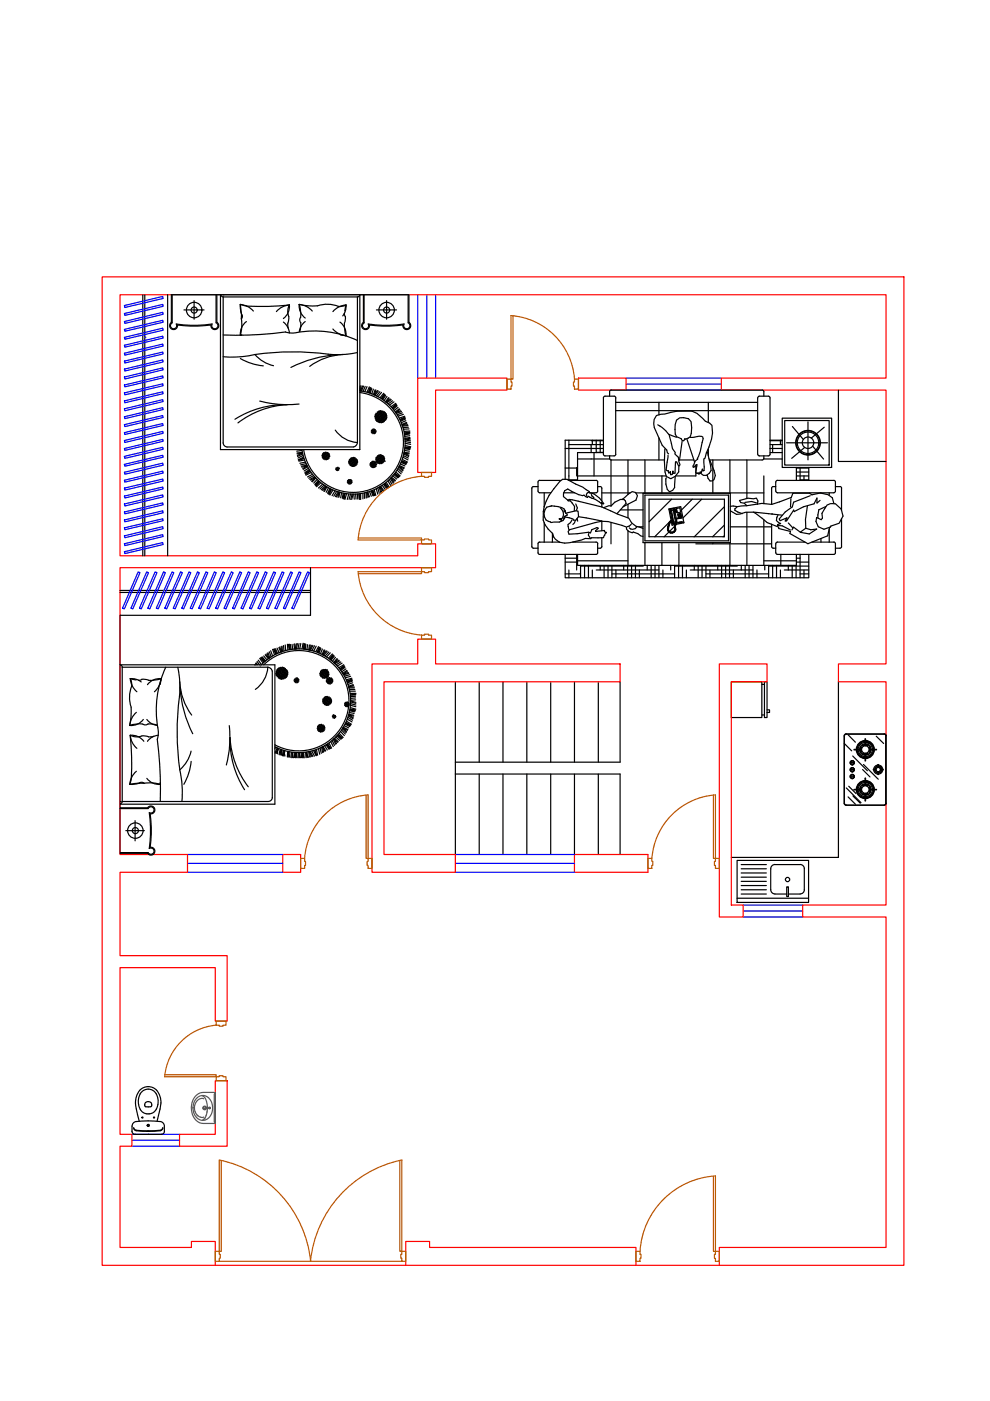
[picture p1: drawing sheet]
<svg xmlns="http://www.w3.org/2000/svg" width="210mm" height="297mm" viewBox="0 0 210 297" stroke-linecap="round" stroke-linejoin="round" font-family="sans-serif">
<!-- layer: 0 -->
<g fill="none" stroke="#000" stroke-width=".25">
<path d="M30.3 62.5v55.3M30.7 62.5v55.3M35.5 62.5v55.3M36.3 68.4v-5.9h50.4v5.9M36.3 68.3a.84 .84 0 0 0 .2 1.5 .84 .84 0 0 0 1.1-.9M36.5 62.5v5.9a.67 .67 0 0 0-.3 .9 .67 .67 0 0 0 .9 .3 .67 .67 0 0 0 .3-.9 25.3 25.3 0 0 0 7.6 0M39 65.7h4.3M41.2 63.7v4M45.8 62.5v5.9M45.8 68.4a.67 .67 0 0 1 .3 1 .67 .67 0 0 1-.9 .2 .67 .67 0 0 1-.2-.9M46 62.5v5.9M46 68.3a.84 .84 0 0 1-.1 1.5 .84 .84 0 0 1-1.2-.9l-2.8 .2-4.3-.2"/>
<path d="M46.7 62.5v32.8h29.6v-32.8l-.1 .2-.4 .3M46.8 62.5l.1 .2 .4 .3M47.3 62.5h.1M47.3 63h28.5M47.3 63v30.9M51 64.6l1.5 .4 1.2 1M51 64.5l.2 2.1M51 64.5l1.3 .4a56.8 56.8 0 0 0 9-.2 3.2 3.2 0 0 1-1.2 2.8M51 76l2.7 1.2 2.1 .4M51.2 66.6v1M51.2 66.6a.73 .73 0 0 1 0 1l.1 1.7-.3 1.8 .3-.1-.3 .1M52.2 68.2a3.2 3.2 0 0 0-1.2 2.9"/>
<path d="M54 75.2a21.1 21.1 0 0 1-6.7 .4M60.1 68.3l.9 1 .4 1.3M61.4 64.6a3.6 3.6 0 0 0-.2 2.9l-.2 1 .1 1.1M61.4 64.7l-1.6 .4-1.2 1M62.9 70.5a21.6 21.6 0 0 1 12.9 1.7M63 70.5l-1.5 .1-1-.2a76.3 76.3 0 0 1-13.2 .6M63.4 64.5l1 .2a11.6 11.6 0 0 0 4.8-.2l1.3 .1 1.2 .4M63.4 64.5l.3 1.4v1.4M63.4 64.6l1.6 .4 1.2 1M63.4 64.5a3.2 3.2 0 0 0 1.3 2.9M63.7 67.3a.91 .91 0 0 0 .1 1.1l-.2 1.9M64.7 68.2a3.2 3.2 0 0 0-1.2 2.1"/>
<path d="M70.6 69.8l1.2 .9 1.6 .5M71.6 75.2a25.5 25.5 0 0 0-9.9 2.7M72.1 68.3a3.2 3.2 0 0 1 1.3 2.9M72.2 71l1.1 .2M72.7 75.2a12.8 12.8 0 0 0-7 2.5M73 66.4l.2 1.1a6.2 6.2 0 0 0 .2 3.7M73.4 64.7l-.1 .9-.6 1.4M73.4 64.7l-1.6 .4-1.2 1M73.4 64.7l-.8 .2-.9 .1M73.4 64.7l-.3 1.2M75.8 74.7l-2.5 .4-2.5 .1a62.1 62.1 0 0 0-16.8 0l1.5 1.3 1.2 .6 1.3 .4M75.8 63v30.8"/>
<path d="M77.1 68.3a.83 .83 0 0 0 .1 1.5 .83 .83 0 0 0 1.1-.9l2.9 .2 4.2-.2M77.1 62.5v5.9M77.2 62.5v5.9M77.2 68.4a.67 .67 0 0 0-.3 .9 .67 .67 0 0 0 .9 .3 .67 .67 0 0 0 .3-.9 25.4 25.4 0 0 0 7.6 0M79.8 65.7h4.3M82 63.7v4M86.5 62.5v5.9a.67 .67 0 0 1 .3 1 .67 .67 0 0 1-.9 .2 .67 .67 0 0 1-.2-.9M86.7 68.3a.84 .84 0 0 1-.1 1.5 .84 .84 0 0 1-1.2-.9M55.1 85a23 23 0 0 0 8.3 .7M60.9 85.8a19.8 19.8 0 0 0-11.1 3.1M60.9 85.8a19 19 0 0 0-10.4 3.9M64 95.5l-1.1 .2"/>
<path d="M64.1 95.9l-1.1 .1M64.1 96.1l-1.1 .1M64.1 96l-1.1 .6M64.1 96.3l-1 .5M64.2 96.6l-1 .5M64.3 97l-1.1 .5M64.4 97.2l-1.1 .3M64.4 97.2l-1.1 .4M64.5 97.5l-1.1 .3M64.7 98l-1.1 .2M64.9 98.3l-1.2 .3M65.1 98.6l-1.2 .3"/>
<path d="M65.1 98.8l-.9 .6M65.2 98.8l-1.2 .2M65.2 98.9l-.9 .6M65.4 99.3l-.9 .6M65.6 99.6l-.9 .6M65.6 99.8l-.9 .5M65.7 99.9l-.9 .6M65.7 100l-.9 .6M68.3 96.5l.3 .4M68.4 96.3l.1 .1M68.4 96.9l.4 .4M68.6 96.2l.3 .4"/>
<path d="M68.6 96l-.2 .2M68.6 96l.2 .1M68.7 96.6l.4 .4M68.8 97.1l.4 .3M68.8 95.9l.4 .4M69 96.4l.3 .3M69.1 95.8l-.8 .8M69.1 96.8l.4 .3M69.3 97.2l.2 .2M69.3 96.1l.3 .3M69.3 95.9l-1 1M69.4 96.5l.4 .4"/>
<path d="M69.5 95.9v.1M69.5 96l-1.1 1.1M69.6 96.9l.2 .2M69.7 96.1l-1.2 1.2M69.7 97.2l-.1 .1M69.7 96.2l.1 .1M69.8 96.3l-1.1 1.1M69.9 96.6v.1M69.9 96.5l-1 1M69.9 96.7l-.8 .8M71.1 91.2a6.2 6.2 0 0 0 4.7 2.6M71.2 99.4l.3 .4"/>
<path d="M71.3 99.2l.1 .1M71.5 99.1l.3 .4M71.6 99.5l.2 .2M71.7 99l-.5 .5M71.8 99.2l-.5 .5M71.9 99.3h.1M72 99.3l-.5 .5M73.9 98.1l.3 .2M73.9 97.8l.1 .1M74.1 97.6l.3 .4M74.1 97.4l.2 .2M74.2 98.1l.4 .4"/>
<path d="M74.4 98.5l.3 .4M74.4 97.4l.3 .3M74.4 97.1l.2 .2M74.5 97.1l-.5 .5M74.5 97.8l.4 .4M74.7 98.2l.3 .4M74.7 97.1l.3 .3M74.8 97.5l.4 .4M74.9 97h.1M74.9 97l-1 .9M74.9 97.9l.4 .4M75.1 98.4l.3 .3"/>
<path d="M75.1 97.2l.3 .4M75.1 97l-1.1 1.2M75.2 97.1h.1M75.2 98.8h.1M75.2 97.6l.4 .4M75.3 97.1l-1.3 1.3M75.4 98.1l.3 .3M75.5 97.2l-1.3 1.4M75.5 97.4l.3 .2-1.3 1.2M75.5 98.5l.1 .1M75.7 97.4l-1.4 1.3M75.7 97.8l.1 .2"/>
<path d="M75.8 93.8a1.05 1.05 0 0 1-.8 1h-26.9a.91 .91 0 0 1-.8-.9M75.8 97.8l-1.1 1.1M75.8 98.1l-.8 .8-.2-.2M76.3 82.9a11 11 0 0 1 9.6 11.3 11 11 0 0 1-10.4 10.5 11 11 0 0 1-11.5-9.4M76.3 83.2a10.6 10.6 0 0 1 9.2 11 10.6 10.6 0 0 1-10 10.2 10.6 10.6 0 0 1-11.1-9.1M76.4 81.8l-.1 1.1M76.5 81.8v1.1M76.9 81.8l-.5 1.1M77.1 81.9l-.5 1M77.4 81.9l-.4 1.1M77.8 82l-.4 1M78.3 82l-.5 1.1"/>
<path d="M78.5 98.6h.1M78.5 82.1l-.4 1.1M78.6 98.1l.2 .2M78.6 82.2l-.4 1M78.6 98.4l.3 .3M78.7 82.2l-.4 1.1M78.7 91.6l.2 .2M78.7 91.3h.1M78.8 82.4l-.3 1M78.9 98.1l.3 .4M78.9 91.1l.3 .4M78.9 97.8l.2 .2"/>
<path d="M79 98.5l.4 .4M79 91.6l.4 .3M79 97.8l-.5 .5M79 91h.1M79.1 99l.2 .1M79.1 97.8l.4 .4M79.2 91l-.5 .4M79.2 82.5l-.4 1M79.3 91l.2 .2M79.3 98.2l.4 .4M79.3 91.3l.4 .3M79.3 97.8l-.8 .8"/>
<path d="M79.4 91l-.7 .7M79.4 98.7l.3 .2M79.4 91.7l.2 .1M79.5 88.3l.3 .3M79.5 97.9l-.9 .9M79.5 88l.2 .1M79.5 82.6l-.3 1.1M79.6 91.1l-.7 .7M79.6 97.9l.2 .2M79.6 88.7l.4 .3M79.7 98l-1 1M79.7 91.3l-.7 .7"/>
<path d="M79.7 87.6l.3 .3M79.7 82.7l-.4 1M79.7 91.6l-.4 .4M79.7 98.4l.1 .1M79.7 97.2l.4 .4M79.7 91.4h.1M79.7 89.1l.3 .3M79.7 87.9l.4 .4M79.8 97l.2 .1M79.8 97.8l1.3-1.2 .3 .3-1.3 1.3M79.8 98.2l-.9 .9M79.8 98.8l-.4 .3"/>
<path d="M79.8 98.4l-.7 .8-.4-.4M79.9 97.6l.3 .4M79.9 88.4l.3 .3M80 87.3l.2 .3M80 98.1l.1 .1M80 96.9l.4 .4M80 96.6l.2 .3M80 88.8l.4 .4M80 87.6l.4 .4M80 82.8l-.7 .9M80.2 97.4l.3 .3M80.2 88.1l.3 .3"/>
<path d="M80.2 82.9l-.7 .9M80.3 97.8l.4 .4M80.3 96.6l.4 .4M80.3 88.5l.4 .4M80.3 87.4l.4 .3M80.3 96.5l-.6 .6M80.4 87.1l.1 .2M80.4 87.1l-.9 .9M80.4 96.4l.1 .2M80.5 98.2v.1M80.5 97.1l.3 .3M80.5 88.9l.3 .4"/>
<path d="M80.5 87.8l.3 .3M80.5 83l-.7 1M80.6 97.5l.4 .4M80.6 89.4l.2 .2M80.6 88.2l.4 .4M80.6 87.1l.4 .3M80.7 87.1l-1.2 1.2M80.7 97.9l.3 .3M80.7 96.8l.4 .3M80.7 88.7l.4 .3M80.7 87.5l.4 .4M80.9 97.2l.3 .4"/>
<path d="M80.9 89.1l.3 .4M80.9 87.9l.3 .4M80.9 83.2l-.8 .9M80.9 96.5l-1.2 1.2M81 96.7l-.3-.3-1 1M81 87.1l-1.5 1.5M81 97.6l.4 .4M81 89.5l.1 .1M81 88.4l.4 .3M81 87.2l.4 .4M81.2 98.1h.1M81.2 96.9l.3 .4"/>
<path d="M81.2 88.8l.3 .4M81.2 87.6l.3 .4M81.2 87.2l-1.6 1.6M81.3 96.7l-1.4 1.4M81.3 97.4l.2 .2-.7 .7M81.3 89.2l.2 .2M81.3 88.1l.4 .3M81.4 83.4l-.8 .9M81.4 87.3l-1.7 1.7M81.5 83.5l-.6 1M81.5 97.8h.1M81.5 87.4l.4 .3-1.8 1.7"/>
<path d="M81.5 88.5l.3 .4M81.5 97l-1.2 1.3M81.5 83.6l-.6 .9M81.6 97.3l-1.1 1M81.6 87.4l-1.8 1.8M81.6 87.8l.4 .3-1.5 1.5-.3-.4M81.6 88.9l.2 .2M81.7 83.7l-.7 .9M81.7 87.5l-1.8 1.8M81.8 88.2l.2 .3M81.8 83.8l-.7 .9M81.9 88.7l-.7 .9"/>
<path d="M81.9 87.9l-1.6 1.6M82 88.4l-1.2 1.2M82 84.1l-.6 .9M82.4 84.3l-.7 .9M82.5 84.4l-.6 .9M82.8 84.6l-1 .7M83 84.7l-1 .7M83.2 85l-.9 .6M83.5 85.2l-.9 .7M83.9 85.5l-.9 .7M84 85.7l-.8 .7 .8-.6M84.1 85.9l-.8 .7"/>
<path d="M84.2 86.1l-.8 .6M84.2 99.7l.9 .8M84.4 99.3l.8 .8M84.4 86.4l-.8 .6M84.5 99l.9 .9M84.6 98.9l.9 .8M84.7 98.9l.9 .4M84.7 86.7l-.9 .7M84.7 98.7l1 .5M84.8 86.8l-.9 .7M84.9 98.4l1 .4M85 87.1l-1.1 .4"/>
<path d="M85 98.1l1 .4M85.1 87.3l-1.1 .4M85.2 97.9l1 .5M85.2 97.8l1 .4M85.2 97.7l1.1 .4M85.3 87.5l-1.1 .4M85.4 97.4l1 .6M85.5 97l1 .5M85.5 87.8l-1.1 .4M85.5 96.6l1.1 .5M85.6 96.3l1 .5M85.6 96l1.1 .6"/>
<path d="M85.7 95.9l1 .1M85.7 96.1l1 .1M85.7 95.5l1.1 .2M85.8 88.3l-1.1 .3M85.8 95.2l1.1 .1M85.8 88.4l-1 .5M85.9 88.5l-1 .5M85.9 93.3l1.1 .2M85.9 93.6l1.1 .3M85.9 95l1.1 .2M85.9 94.9l1.1 .1M85.9 88.7l-1 .4"/>
<path d="M85.9 94l1.2 .2M85.9 94.8l1.1 .1M85.9 88.9l-1 .4M85.9 94.5l1.2 .2M86 89.2l-.9 .4M86.2 89.6l-1 .4M86.3 89.7l-1 .5M86.4 90.1h-1.2M86.5 90.2l-1.2 .1M86.6 90.6l-1.2 .1M86.7 90.9l-1.1 .1M86.9 92l-1.1 .2"/>
<path d="M86.9 91.7l-1.1 .1M86.9 91.6l-1.1 .2M86.9 92.4l-1.1 .1M86.9 91.8l-1.1 .2M86.9 91.4l-1.2 .1M86.9 92.8l-1.1 .1M87 92.9l-1.1 .2 1.1 .2M119.8 99.2h2.7M119.8 95.1h8.1M120.6 94.3h4.7v1.7M120.6 93.3v8.5M122.3 99.1v1.8"/>
<path d="M122.5 97.3h6.8M125.3 94.3h2.6M125.3 93.4h2.6M125.6 93.3v1M125.9 96v4.9M126.4 95.9h1.5M126.4 93.3v2.7M127.3 93.3v2.7M127.9 96h-5.4v5.9M127.9 93.3h-8.1v8.3M129.3 83l.3-.3h32l.4 .3M129.3 96.7v.6l.3 .2h11.3"/>
<path d="M129.3 83v1M129.5 97.5v9.8M130.2 84h-1.9l-.4 .3v12l.4 .4h1.9M130.2 84l.4 .3-.1 12-.3 .4M130.5 85.3h30.1M130.5 87.1h30.1M133.1 97.5v7.3M136.7 97.5v7.1M139.5 90.1a6 6 0 0 1 2.3 2l1.6 .6M139.7 85.3v2.7M139.7 92.8v4.7M141 95.2l-.1 2.6 .1 2.3 .3 .9 .9 .5 1-.5 .7-.9v-1.3"/>
<path d="M141.9 92.2l.7 2.9 .6 .9-.1 .2 .7 .8 .4 1.5-.1 .2h-.2l-.4-.8h-.3l-.1 2.4h-.4v-.4l-.2 .7-.3 .1-.1-.7-.1 .3h-.2l-.1-.5-.5-.1 .4-3.2M143.4 89.1a2.08 2.08 0 0 1 3.1 .3l.1 2.5a1.29 1.29 0 0 1-1.4 1.2l-.2 .3-.2 .1-.3-.4-1-.5a4.7 4.7 0 0 1-.1-3.5zM143.9 97.5h3.2M144.6 93.6l-.5 4M145.7 93.1l1.6 4.9M146.3 92.7l2.5-.2 .2 .2 .1 .3a12.5 12.5 0 0 1-1.3 4.2l.2 .1-.7 .5-.4 1.2 .2 .1 .5-.6h.2l-.3 1.6 .3 .3 .2-.2 .1 .3h.2l.2-.4 .1 .2h.1l.2-.8 .1 .3 .3-.1-.1-2.4 .3-.1 .3-1.2a9.3 9.3 0 0 0 1.1-5.8l-.4-.5-1-.4-1.7-1.7-1.2-.4h-3.1l-4.3 .9-.5 .8-.1 1 .1 .8 1.7 3.7 1 1 .1 .6 .3 .2M147.4 98.8h.3M147.5 98.8v1.2M150 95.8l.8 3.9-.4 .6-.6 .5h-.7l-.7-.6M150.2 85.3v4.3M150.2 95.2v1.4M150.5 97.5l1.2 3.3-.3 .9-.4 .3h-.5l-.4-.6-.1-.6"/>
<path d="M151.1 97.5v7.1M154.8 97.5v7.1M158.4 97.5v8.2M161 84h1.9M161 96.7h1.9M161 84l-.3 .3-.1 12 .4 .4M162 96.7l-.1 .6-.3 .2h-11.2M162 97.3h3.8M162 83v1M162.9 84l.4 .3v12l-.4 .4M163.3 95.1h2.5M163.3 94.3h2.5"/>
<path d="M163.3 93.4h2.5M163.3 96h2.5M163.3 93.3h2.5M163.8 94.3v1.7M165.5 93.3v1M165.8 88.7h10.5v10.4h-10.5zM166.4 89.2h9.4v9.4h-9.4zM166.8 93.9h8.6M168 90.4l2.3 2.8M168.9 99.2h2.6M168.9 99.1v2.8M169.6 99.1v2.8"/>
<path d="M170.6 94.9l-2.7 2.3M171.3 89.4v8.1M171.5 99.1v2.8M172.3 94.6l2.3 2.7M174.8 90.6l-2.8 2.3M177.8 82.7v15.1h10.1M65.9 100.2l-1 .6M66.2 100.6l-1 .5M66.5 100.8l-1 .6M66.7 101.1l-1 .5M66.8 101.2l-.7 .9M66.9 101.2l-1.1 .6"/>
<path d="M67 101.4l-.8 .8M67.3 101.6l-.8 .8M67.5 101.9l-.8 .8M67.6 102.1l-.8 .8M67.7 102.2l-.8 .7M67.7 102.2l-.7 .8M68 102.4l-.9 .8M68.4 102.7l-.9 .8M68.7 102.9l-.9 .8M69 103l-.9 .8M69.1 103.2l-.5 .9M69.2 103.2l-.9 .8"/>
<path d="M69.3 103.2l-.5 1M69.6 103.4l-.4 1M70 103.6l-.5 1M70.1 103.7l-.5 1M70.2 103.8l-.5 1M70.3 103.8l-.5 1M70.6 104l-.7 1M71 104.1l-.6 1M71.4 104.2l-.6 1M71.7 104.3l-.6 1M71.9 104.4l-.2 1M71.9 104.3l-.6 1.1"/>
<path d="M72.1 104.4l-.3 1M72.4 104.5l-.2 1M72.8 104.6l-.2 1M72.9 104.7l-.2 1M73.1 104.7l-.2 1.1M73.1 104.7l-.1 1.1M73.5 104.8l-.4 1.1M73.6 102.2l.4 .3M73.7 101.9l.2 .2M73.9 101.9l.4 .3M73.9 104.8l-.3 1.1M74 101.7l-.3 .3"/>
<path d="M74 101.7l.2 .1M74.1 102.3l.3 .3M74.3 101.7l-.7 .6M74.3 101.7l.3 .2-.7 .7M74.3 104.8l-.3 1.1M74.4 102l.2 .3M74.5 101.8l-.7 .7M74.5 102.4v.1M74.6 102.2l-.5 .5M74.7 104.8l-.4 1.1M74.9 104.8l-.3 1.1M75 104.8l.1 1"/>
<path d="M75.4 104.7l.1 1.1M75.8 104.7v1.1M76.1 104.8l.1 1.1M76.2 104.8l.1 1.1M76.5 104.7v1.2M76.9 104.6v1.2M77.3 104.5v1.2M77.6 104.4v1.2M77.8 104.4l.4 1M77.8 104.4v1.1M78 104.3l.3 1M78.3 104.2l.4 1"/>
<path d="M78.7 104.1l.4 1M78.9 104.1l.3 1M79 104l.4 1.1M79.1 104l.4 1.1M79.4 103.9l.3 1.1M79.8 103.7l.3 1.1M80.1 103.4l.3 1.2M80.4 103.3l.3 1.1M80.6 103.2l.6 .9M80.6 103.2l.3 1.1M80.7 103.1l.6 .9M81 102.9l.7 .9"/>
<path d="M81.3 102.7l.7 .9M81.5 102.6l.6 .9M81.6 102.6l.7 .8M81.7 102.5l.7 .9M81.9 102.3l.6 1M82.3 102l.6 1M82.5 101.7l.6 1M82.8 101.4l.6 1.1M82.9 101.3l.8 .7M82.9 101.3l.6 1M83 101.2l.8 .7M83.3 100.9l.8 .7"/>
<path d="M83.5 100.6l.9 .7M83.7 100.5l.8 .7M83.7 100.4l.9 .7M83.8 100.4l.9 .6M84 100.1l.8 .8M114.1 103.2h-1l-.3 .3v12.4l.3 .3h1M114.3 114.9h4.3M114.4 104.5h2.4M114.4 101.9h4.5M114.4 114.9l-.3 .4v1.9l.3 .3M114.4 101.8l-.3 .4v1.9l.3 .4M115.4 104.5v3"/>
<path d="M115.4 110.8v4.1M115.9 107.5l1-.3a5.6 5.6 0 0 1 2.7 .7l.3 .4v.5l.4 .2-.1 .2-.4 .2-.4 1-.8 .3-1.8 .1a2.32 2.32 0 0 1-1.3-1.2l-.2-.7 .2-.8zM117.1 113.1v1.8M118.8 107.7a1.58 1.58 0 0 1 .3 2.2l-.6 .1 .6 .2-.3 .4M119.5 104.5h2.3M119.6 108.2l.2 .3M119.7 109.5l-.2 .6M119.8 117.5v5h51.7v-5M119.8 119.2h2.7M119.8 118.3h2.7M120.1 108.8l2-.5 .5 .1 .1 1.1-.6 .8h-.5l-.1-.3-.8-.2-.8-.2M120.4 101.7h2.1"/>
<path d="M120.7 101.9h5.7M120.7 106.2h.2l.9 1.2v.9M121.3 110.2l-.4 .7-.5 .3 .2 1.1M121.4 114.9l5.2 .1 .1 .3v2.1l-.3 .1h-12M121.9 110.5l-.4 .7M122.1 106.9l.3 .8-.2 .5M122.3 117.5v3.3M122.4 109.9l.1 .6M122.5 117.5v2.4h46.4v-2.4M122.5 100.9h18.8M122.5 118.9h10.6M122.8 109.6l4.8 .9"/>
<path d="M123.1 119.9v2.6M123.9 119.9v2.6M124.8 119.9v2.6M124.9 113l-.2 .4 .4 .7M124.9 104.4l-.4 .1-.2 .3 .1 .4M125 104.5l.9 .2 1.2 .9 .9 1.2-.1 .1-.4-.4v.3a4.3 4.3 0 0 0-2-1.2l-.8-.4-.1 .3-.8-.5a4.9 4.9 0 0 1-3.4-1.3l-.7 .3-.2 .7v.6l1 .9 .1-.3 .7 .1 6.3 1.5 3.5 1.6 2.2 .8 .6 1 1 .7 1.4 .4M125 104.5l-.1-.3-1.3-.9-3.4-1.7h-.9a11.3 11.3 0 0 0-4.1 6.9 4.6 4.6 0 0 0 2 4.6 2.39 2.39 0 0 0 2.5 2.1l3.6-.7 .8-.3h1.2l.1-.2h2.6l.3-.8 .3-.3-.4-.2v-.2l-1.9 .2 .5-.7v-.1l-1.3 .4-.3 .7-.4-.2-4.2 .4-.2-.5 .3-.4 6.8-1.8 1.4 .1 3.9 1.1v.5l.5 .5 .8 .3 .2-.2 .9 .3 .7 .6h.4M125.4 104.8l.5 .7-.1 .1M126.4 101.8l.3 .2v.2v2.1l-.3 .2h-1.4M126.7 116.2h.5M126.7 103.2h.5M127.3 103.2l.3 .3v2.7"/>
<path d="M127.3 119.9v.9M127.6 114v1.9l-.3 .3M127.6 104.5h6M127.6 106.6v.9M127.6 110.5v2M128.1 119.9v2.6M128.9 119.9v2.6M129.5 107.3l-.4-.1-1.1 .4M129.5 107.3l.9-.8 1.2-.6h.7l.3 .3 .1 .5-1.9 2.2M129.5 110.8v4.5M129.7 119.9v2.6M131.5 108.1h4.8"/>
<path d="M131.9 105.9l2.1-1.7 .8 .2 .4 .7-.4 .9-2.7 1.4M132.2 119.9v.9M133.1 119.9v2.6M133.1 106.9v2.9M133.1 112.5v7.4M133.8 111.2l-.4 .4-.4 .1M133.9 119.9v2.6M134.7 119.9v2.6M134.8 104.5h27.2M135.1 111.7a1.03 1.03 0 0 1-1.7 .2M135.4 111.7h.9M136.3 104.6h18.5v10.4h-18.5z"/>
<path d="M136.7 105h17.8v9.7h-17.8zM136.7 115v4.9M137.2 119.9v.9M137.6 105.8h16v8h-16zM138.1 119.9v2.6M138.9 119.9v2.6M139.7 119.9v2.6M140.3 100.9v3.7M140.3 115v4.9M141.8 112.8l-1 1M142.2 119.9v.9M142.2 107.9l.2 .3"/>
<path d="M142.3 110.3l-3.5 3.5M142.3 110.4l-.4 .2 .1 .4-.2 .1 .1 .1-.1-.1 .1 .2h-.2l.1 .3h-.2l.1 .2h-.1l-.1 .1 .2 .1h-.2l.2 .2-.2 .1 .2 .1-.1 .2 .2-.1-.1 .3 .2-.1-.1 .1h.2l.1 .2 .1-.2v.2l.2-.1 .1 .1v-.1l.3 .1v-.3l.1 .1 .1-.2 .1 .1v-.3l.2-.1-.2-.1h.2l-.2-.2h.1l-.1-1.1v.9a.72 .72 0 0 1-.5 1 .72 .72 0 0 1-.9-.6l.4-1.5 .2-.2M142.4 108.3l-.3-.2 .4 1 .1 1.8M142.4 108.3l.4 2.4M142.4 108.2v.1M142.4 105.8l-4.8 4.8M142.6 110.9l.2 .1M142.8 108.2l.4 2.4M142.8 107.8l-.1 .3M142.8 110.7l-.2 .2M142.8 110.7h.1M142.9 110.7l-.1 .3"/>
<path d="M142.9 107.9l-.1-.1-.6 .1-.1 .2M142.9 107.9l-.1 .3h-.4M142.9 107.9l.1 1.4 .5 1.5M143 119.9v2.6M143.1 111.6l-1.1 1.1M143.1 111h-.5l-.5-2.9v-.2l.8-.1 .7 3-.5 .2M143.1 111h-.3M143.1 111.2l1.9-.4-.7-3.4-2.5 .6 .7 3.3 .6-.1M143.2 101.1l-.2 2.3-.4 .6-.6 .3a3.2 3.2 0 0 1-.7-3M143.2 110.6l.2 .3M143.2 110.6l-.3 .1M143.2 110.6l.3 .2"/>
<path d="M143.2 108.2h.2zM143.3 108.4h.2zM143.4 108l-.2-.1 .2 .2h-.2M143.4 110.9l-.3 .1M143.4 107.8l.7-.1 .2 .9-.7 .1zM143.5 110.8l-.1 .1M143.5 111.2l-.4 .3M143.5 108.5h-.2h.2v.2M143.5 108.6l-.2 .1M143.5 109.9l.2-.1v.2h-.1zM143.7 109l.2 .1zM143.7 110.8l.3-.1v.2h-.2z"/>
<path d="M143.8 109.3l.1-.1v.2h-.1zM143.8 109.5l.2 .2zM143.9 109.8h.1v.1h-.1zM143.9 119.9v2.6M143.9 115.3v4.6M144 109l.1-.1v.2h-.1zM144 109.2l.2 .1zM144.1 110.7h.2v.1l-.2 .1zM144.1 109.5l.1 .1zM144.1 109.8l.2-.1v.2zM144.2 108.9h.1l.1 .1zM144.3 109.2l.1 .1z"/>
<path d="M144.3 109.4h.1l.1 .1-.2 .1zM144.4 109.7l.1 .1zM144.4 110.6h.3v.2h-.3zM144.7 119.9v2.6M146.8 105.8l-2.3 2.3M147.2 119.9v.9M147.5 100.2v.7h-4.3M147.5 115.3h16.1M148 119.9v2.6M148.8 105.8l-4 4M148.9 119.9v2.6M149.7 119.9v2.6"/>
<path d="M151.1 115v.3M152.2 119.9v.9M153 119.9v2.6M153.6 107.4l-6.4 6.4M153.6 111.3l-2.5 2.5M153.6 113.6l-.2 .2M153.8 119.9v2.6M154.7 119.9v2.6M154.8 115v4.9M154.8 111.7h8.8M156.2 107.6l-.4 .3v.3l1.6 .7M157.2 119.9v.9"/>
<path d="M158 106.5l1.4-.2 1 .3M158 119.9v2.6M158.4 107.2l-2.1 .2-1.5-.1M158.4 108.6v11.3M158.8 119.9v2.6M159.6 119.9v2.6M159.7 108.6l6.1 .6M160.6 106.9l.9-.2 2.1 .2M160.6 106.9l.1-.7-.3-.6-.6 .2-1.2-.2-1.8 .5 .3 .5 .7 .1 .6 .5M160.6 106.9l-2.2 .3M162 118.9h6.9M162 100.9v5.9"/>
<path d="M162 110.2v9.7M162.1 119.9v.9M163 119.9v2.6M163.6 111.1v4.8l.2 .3h.7M163.6 109h.1M163.6 106.9l4.2-1.4 .3-.9h3.5l.5 .3 1.8-.4 1.7 .4 .9 .6 .3 1.3h.3l1.3 1.1 .3 1.5-.8 1.5-1.7 .6-.3 .4-.4 1.7-4.2 1.7-3.8-2.2 .1-.4-2.5-.6v-.3l-2.4-1-1.1-.9a3.5 3.5 0 0 0-4.7-.9l-.7 .1-1.4-.8M163.8 119.9v2.6M164.5 103.2h-.7l-.2 .3v3.4M164.6 119.9v2.6M164.8 101.9h12M164.8 101.8l-.3 .4v1.9l.3 .4h12l.3-.4v-1.9l-.3-.4M164.9 109.3l-.2 .4-.1 .7 .9 .6-.6 .2-.1 .2 1.1 .1 1.7 .9"/>
<path d="M165.6 117.5v2.4M167.1 119.9v.9M167.1 110.9l1 1M167.7 105.7l-.1 1.8M168 119.9v2.6M168.8 119.9v2.6M168.9 119.2h2.6M168.9 118.3h.7M168.9 100.9h2.6M168.9 100.1h2.6M169.6 101.7h1.9M169.6 117.5v5"/>
<path d="M170.5 100.9v1M170.8 112l1.1 .3 1.3-.1-1.6 1-1.9-.3-1.4-1.1-.4 .6M171.2 107.3l-.4 2.8v1.9l-1.1 .8M171.8 105.1l-3.5 1.4-.3 1-1.5 1-1.3 1.5 .2 .4 1.4-.6-.3 .7h.3l1.5-2.4 .1 .4 2-1.1 2.2-.6 .6-1.2v1.1l.7-.6M172.2 114.9h4.6M174.1 104.5h.1M174.1 114.2v.7M175.1 107.4l-1.5 .7-.2 1.7M175.8 104.5v.5M175.8 112.1v2.8M176.6 106.8h-.6l-.6 .3-1.1 1.7 .1 1.1-.3 .3-.9-.5-.2 .9 .5 1.1 1.2 .5 1.4-.5M176.8 114.9l.3 .4v1.9l-.3 .3h-12l-.3-.3v-1.9l.2-.3 6-.1"/>
<path d="M177.1 103.2h1l.3 .3v4.7M178.4 110v5.9l-.3 .3h-1M25.4 130.6v50.3M25.4 125.6h40.4M25.4 125.2h40.4M65.8 120.4v10.1h-40.4M119.8 121.7h3.3M120.6 120.8v1.7M123.1 120h13.3M125.6 120.8v1.7M126.4 120.8h13.3M129.7 121.7h13.3"/>
<path d="M130.6 120.8v1.7M135.6 120.8v1.7M140.6 120.8v1.7M143 120h13.3M145.5 120.8v1.7M146.4 120.8h13.2M149.7 121.7h13.3M150.5 120.8v1.7M155.5 120.8v1.7M160.5 120.8v1.7M163 120h8.5M165.5 120.8v1.7"/>
<path d="M166.3 120.8h5.2M169.6 121.7h1.9M170.5 120.8v1.7M96.5 144.6v36.6M101.6 144.6v17M106.6 144.6v17M111.7 144.6v17M116.8 144.6v17M121.8 144.6v17M126.9 144.6v17M131.5 144.6v17h-35M155.1 144.6h6.4v7.5h-6.4z"/>
<path d="M161.5 151.6h.6M161.5 145.1h.6M162.1 144.6h.5v7.5h-.5zM162.6 150.5h.6v.6h-.6M177.8 144.6v37.2h-22.7M179 156v14.3M179 157.6l1.6 1.6M179.4 155.6h8.1l.3 .2v14.5M179.4 155.7h8.1M179.4 155.6h-.2l-.2 .4M179.4 155.6l-.3 .4-.1 14.3M179.8 155.8l1.6 1.6"/>
<path d="M181.6 159a1.92 1.92 0 0 0 1.8 1.8M181.7 159a1.81 1.81 0 0 0 1.7 1.7M181.7 159a1.73 1.73 0 0 0 1.7 1.6M182 159a1.51 1.51 0 0 0 1.4 1.4M182.3 159a1.22 1.22 0 0 0 1.1 1.1M182.4 158.4v.5M182.4 159v.5M182.5 158.2l.2 .2-.1 .5h-1.5l1.5 .1 .1 .4-.2 .2M182.6 158.9v.1M182.8 158l.2 .2 .4-.2 .5 .2 .3-.2M183 159.7l.4 .1M183 159.7l-.2 .2"/>
<path d="M183 159.9l-.1 .1M183 159.9l.4 .1M183.4 157a1.92 1.92 0 0 0-1.8 1.9M183.4 159.8v1.5l.1-1.5M183.4 158.1v-1.4l.1 1.4M183.4 157.2a1.73 1.73 0 0 0-1.7 1.7M183.4 157.7a1.22 1.22 0 0 0-1.1 1.2M183.4 157.4a1.51 1.51 0 0 0-1.4 1.5M183.4 157.8l-.5 .1M183.4 157.1a1.81 1.81 0 0 0-1.7 1.8M183.4 159.8h.1M183.5 157.1a1.81 1.81 0 0 1 1.8 1.8"/>
<path d="M183.5 157.8l.5 .1M183.5 157.4a1.51 1.51 0 0 1 1.5 1.5M183.5 157.7a1.22 1.22 0 0 1 1.2 1.2M183.5 157.2a1.73 1.73 0 0 1 1.7 1.7M183.5 157a1.92 1.92 0 0 1 1.9 1.9M183.9 159.9l-.4 .1M183.9 159.9l.1 .1M183.9 159.7l.3 .2M183.9 159.7l-.4 .1M184.4 158.9v.1M184.4 159.4l.1 .1M184.4 158.5l.1 .4"/>
<path d="M184.5 158.2l-.3 .2 .2 .5h1.5l-1.5 .1-.2 .4 .3 .2M184.5 159l-.1 .4M184.5 158.4l-.1 .1M184.7 159a1.22 1.22 0 0 1-1.2 1.1M185 159a1.51 1.51 0 0 1-1.5 1.4M185.2 159a1.73 1.73 0 0 1-1.7 1.6M185.3 159a1.81 1.81 0 0 1-1.8 1.7M185.4 159a1.92 1.92 0 0 1-1.9 1.8M185.8 156.1l1.6 1.5M187.5 155.6h.2l.2 .4M187.9 156v14.3M96.5 164.1h35v17.1"/>
<path d="M101.6 164.1v17.1M106.6 164.1v17.1M111.7 164.1v17.1M116.8 164.1v17.1M121.8 164.1v17.1M126.9 164.1v17.1M179 170.3v.2l.4 .2M179.1 170.3l.3 .4M179.4 167.1l3.1 3.1M179.8 169l1.6 1.5M179.9 166.7l1.6 1.6M180.4 163.3h.6a.34 .34 0 0 1-.3 .3 .34 .34 0 0 1-.3-.3z"/>
<path d="M180.4 161.8h.6a.34 .34 0 0 1-.3 .3 .34 .34 0 0 1-.3-.3zM180.4 164.7h.6M180.4 164.6h.6M180.4 164.7a.33 .33 0 0 0 .3 .3 .33 .33 0 0 0 .3-.3M180.4 164.5a.33 .33 0 0 1 .3-.2 .33 .33 0 0 1 .3 .2M180.4 161.5a.32 .32 0 0 1 .4-.2 .32 .32 0 0 1 .2 .3h-.6zM180.4 162.9a.32 .32 0 0 1 .4-.1 .32 .32 0 0 1 .2 .3h-.6zM180.8 160.3l3.1 3.1M180.8 168.7l1.6 1.6M181.6 167.5a1.92 1.92 0 0 0 1.8 1.8M181.7 167.5a1.81 1.81 0 0 0 1.7 1.7M181.7 167.5a1.73 1.73 0 0 0 1.7 1.6"/>
<path d="M182 167.5a1.51 1.51 0 0 0 1.4 1.4M182.3 167.5a1.22 1.22 0 0 0 1.1 1.1M182.4 166.8v.6M182.4 167.5v.5M182.5 166.7l.2 .2-.1 .6M182.6 167.4h-1.5l1.5 .1M182.6 167.5l.1 .4M182.7 167.9l-.2 .2M182.8 166.4l.2 .2 .4-.1M182.8 168.4l.2-.2 .4 .1 .5-.1 .3 .2M182.9 163.2l1.6 1.5M182.9 166.3h.5"/>
<path d="M183 168.4l-.1 .1M183 168.4l.4 .1M183.1 162.1l3.1 3.1M183.4 165.5a1.92 1.92 0 0 0-1.8 1.9M183.4 166.5v-1.5l.1 1.5M183.4 168.3v1.5l.1-1.5M183.4 165.7a1.73 1.73 0 0 0-1.7 1.7M183.4 166.2a1.22 1.22 0 0 0-1.1 1.2M183.4 165.9a1.51 1.51 0 0 0-1.4 1.5M183.4 165.6a1.81 1.81 0 0 0-1.7 1.8M183.4 166.5h.1M183.5 165.6a1.81 1.81 0 0 1 1.8 1.8"/>
<path d="M183.5 165.9a1.51 1.51 0 0 1 1.5 1.5M183.5 166.2a1.22 1.22 0 0 1 1.2 1.2M183.5 165.7a1.73 1.73 0 0 1 1.7 1.7M183.5 165.5a1.92 1.92 0 0 1 1.9 1.9M183.9 168.4l-.4 .1M183.9 168.4l.1 .1M184 166.3h-.5M184.2 166.4l-.3 .2-.4-.1M184.2 167.9l.3 .2M184.4 167.4l1.5 .1h-1.5l-.2 .4M184.4 167.4v.1M184.4 167.9l.1 .1"/>
<path d="M184.4 166.9l.1 .5M184.5 166.7l-.3 .2 .2 .5M184.5 167.5l-.1 .4M184.5 166.8l-.1 .1M184.7 167.5a1.22 1.22 0 0 1-1.2 1.1M185 167.5a1.51 1.51 0 0 1-1.5 1.4M185.2 167.5a1.73 1.73 0 0 1-1.7 1.6M185.2 163.2a.96 .96 0 0 0 .9 .9M185.3 167.5a1.81 1.81 0 0 1-1.8 1.7M185.4 167.5a1.92 1.92 0 0 1-1.9 1.8M185.4 163.2a.75 .75 0 0 0 .7 .7M185.6 162.8l.1 .1-.1 .2"/>
<path d="M185.6 163.1h-.4l.4 .1M185.6 163.2l.1 .2-.1 .2M185.6 163.1v.1M185.8 162.5l.3 .1M186.1 162.6v-.5l.2 .5M186.1 163.7v.5l.2-.5M186.1 163.7h.2M186.1 163.7h-.2l-.1 .1M186.1 162.2a.96 .96 0 0 0-.9 .9M186.1 162.6h.2M186.1 162.4a.75 .75 0 0 0-.7 .7M186.2 162.4a.75 .75 0 0 1 .7 .7"/>
<path d="M186.3 162.2a.96 .96 0 0 1 .9 .9M186.3 163.7h.2l.1 .1M186.6 162.5l-.3 .1M186.7 163.1h.6l-.6 .1M186.8 163.2v.4M186.8 163.1v.1M186.8 162.8v.3M186.9 163.2a.75 .75 0 0 1-.7 .7M187.2 163.2a.96 .96 0 0 1-.9 .9M187.8 170.3l-.3 .4h-8.1M187.9 170.3l-.2 .4h-.2h-8.1M156.3 182.4h15.1v8.9h-15.1z"/>
<path d="M156.3 190.4h15.1M157.1 189.6h5.4M157.1 184.2h5.4M157.1 185.1h5.4M157.1 186h5.4M157.1 186.9h5.4M157.1 187.8h5.4M157.1 188.6h5.4M157.1 183.3h5.4M166.8 188h.4v2.1h-.4zM167.1 189.6h2.5M169.6 183.3h-5.3a.9 .9 0 0 0-.9 .9v4.4a.9 .9 0 0 0 .9 .9l2.5 .1"/>
<path d="M169.6 183.3a.9 .9 0 0 1 .9 .9M170.5 184.2v4.4M170.5 188.6a.9 .9 0 0 1-.9 .9M28 238.8v1.1a.66 .66 0 0 0 .6 .6h5.6a.62 .62 0 0 0 .7-.6M28.9 237.8l2.5-.2 2.6 .2a.96 .96 0 0 1 .8 1M28.9 237.8a.98 .98 0 0 0-.9 1M29.5 237.7l-.4-1.5a5.1 5.1 0 0 1 .8-5.3 2.6 2.6 0 0 1 4.1 2l.1 1-.2 1.2-.6 2.6M30.7 234.4a.75 .75 0 0 1 .7-.8 .75 .75 0 0 1 .8 .8M30.7 234.4l.2 .3h.5h.6l.2-.3M33.5 234.2a2.42 2.42 0 0 0-2.5-3.2 2.79 2.79 0 0 0-1.5 3.7 2.02 2.02 0 0 0 2.2 1.4 2.02 2.02 0 0 0 1.8-1.9M33.9 239.7l-2.5 .2h.2M34 239.7l.2-.1 .3-.5-.3 .4-.2 .1-2.6 .2-2.5-.2-.5-.2-.1-.3 .3 .5 .3 .1 2.5 .2h-.2"/>
<path d="M34.8 238.8v1.1"/>
<circle cx="41.2" cy="65.7" r="1.64"/>
<circle cx="41.2" cy="65.7" r=".65"/>
<circle cx="82" cy="65.7" r="1.64"/>
<circle cx="82" cy="65.7" r=".65"/>
<circle cx="171.3" cy="93.9" r="2.28"/>
<circle cx="171.3" cy="93.9" r="2.61"/>
<circle cx="171.3" cy="93.9" r="2.53"/>
<circle cx="171.3" cy="93.9" r="1.22"/>
<circle cx="183.5" cy="158.9" r=".79"/>
<circle cx="184" cy="157.4" r=".07"/>
<circle cx="184.3" cy="157.5" r=".07"/>
<circle cx="180.7" cy="164.6" r=".46"/>
<circle cx="180.7" cy="161.7" r=".46"/>
<circle cx="180.7" cy="164.6" r=".43"/>
<circle cx="180.7" cy="161.7" r=".43"/>
<circle cx="180.7" cy="163.2" r=".43"/>
<circle cx="180.7" cy="163.2" r=".46"/>
<circle cx="183.5" cy="167.4" r=".79"/>
<circle cx="184" cy="165.9" r=".07"/>
<circle cx="184.3" cy="166" r=".07"/>
<circle cx="186.2" cy="163.2" r=".46"/>
<circle cx="186.8" cy="162.6" r=".07"/>
<circle cx="167" cy="186.5" r=".46"/>
<circle cx="30.2" cy="236.9" r=".12"/>
<circle cx="31.4" cy="238.6" r=".2"/>
<circle cx="32.7" cy="236.9" r=".12"/>
</g>
<!-- layer: Wall -->
<path d="M21.7 58.7h170v209.6h-170zM88.6 80.2h18.9v2.5h-15.1v17.5h-3.8zM122.6 80.2h10.1v2.5h-10.1zM78.9 140.8h9.7v-5.3h3.8v5.3h39.1v3.8h-50.1v36.6h15.1v3.7h-17.6zM152.5 140.8h10.1v3.8h-7.5v47.3h2.5v2.5h-5.1zM60 181.2h3.7v3.7h-3.7zM121.8 181.2h15.6v3.7h-15.6zM45.6 229.1h2.6v13.9h-10.1v-2.5h7.5zM45.6 268.3v-5.1h-5v1.3h-15.2v-21.5h2.6v-2.5h-2.6v-35.3h20.2v11.3h2.6v-13.9h-22.8v-17.7h14.4v-3.7h-14.4v-60.8h67v-5.1h-3.8v2.5h-63.2v-55.3h162.5v17.7h-35v2.5h35v58.1h-10.1v3.8h10.1v47.3h-17.7v2.5h17.7v70.1h-35.4v3.8M86 268.3v-5.1h5.1v1.3h43.7v3.8" fill="none" stroke="#f00" stroke-width=".25"/>
<!-- layer: Windows -->
<g fill="none" stroke="#00f" stroke-width=".25">
<path d="M26.4 64.8l8.1-1.9 .1 .4-8.1 1.9zM26.4 66.5l8.1-2 .1 .4-8.1 2zM26.4 68.2l8.1-2 .1 .4-8.1 2zM26.4 69.8l8.1-1.9 .1 .4-8.1 1.9zM26.4 71.5l8.1-1.9 .1 .4-8.1 1.9zM26.4 73.2l8.1-1.9 .1 .4-8.1 1.9zM26.4 74.9l8.1-2 .1 .5-8.1 1.9zM26.4 76.6l8.1-2 .1 .4-8.1 2zM26.4 78.3l8.1-2 .1 .4-8.1 2zM26.4 79.9l8.1-1.9 .1 .4-8.1 2zM30.7 71.5h.1M88.6 62.5v17.7"/>
<path d="M90.5 62.5v17.7M92.4 62.5v17.7M26.4 81.6l8.1-1.9 .1 .4-8.1 1.9zM26.4 83.3l8.1-1.9 .1 .4-8.1 1.9zM26.4 85l8.1-1.9 .1 .4-8.1 1.9zM26.4 86.7l8.1-2 .1 .4-8.1 2zM26.4 88.4l8.1-2 .1 .4-8.1 2zM26.4 90l8.1-1.9 .1 .4-8.1 2zM26.4 91.7l8.1-1.9 .1 .4-8.1 1.9zM26.4 93.4l8.1-1.9 .1 .4-8.1 1.9zM26.4 95.1l8.1-1.9 .1 .4-8.1 1.9zM26.4 96.8l8.1-2 .1 .5-8.1 1.9z"/>
<path d="M26.4 98.5l8.1-2 .1 .4-8.1 2zM132.7 81.4h20.2M132.7 82.7h20.2M132.7 80.2h20.2M26.4 100.1l8.1-1.9 .1 .4-8.1 1.9zM26.4 101.8l8.1-1.9 .1 .4-8.1 1.9zM26.4 103.5l8.1-1.9 .1 .4-8.1 1.9zM26.4 105.2l8.1-1.9 .1 .4-8.1 1.9zM26.4 106.9l8.1-2 .1 .5-8.1 1.9zM26.4 108.5l8.1-1.9 .1 .4-8.1 2zM26.4 110.2l8.1-1.9 .1 .4-8.1 1.9zM26.4 111.9l8.1-1.9 .1 .4-8.1 1.9z"/>
<path d="M26.4 113.6l8.1-1.9 .1 .4-8.1 1.9zM26.4 115.3l8.1-1.9 .1 .4-8.1 1.9zM26.4 117l8.1-2 .1 .5-8.1 1.9zM29.3 121.2l.4 .2-3.3 7.7-.4-.2zM31.1 121.2l.4 .2-3.3 7.7-.4-.2zM32.9 121.2l.4 .2-3.3 7.7-.4-.2zM34.7 121.2l.4 .2-3.3 7.7-.4-.2zM36.5 121.2l.4 .2-3.3 7.7-.4-.2zM38.3 121.2l.4 .2-3.4 7.7-.3-.2zM40.1 121.2l.4 .2-3.4 7.7-.3-.2zM41.9 121.2l.4 .2-3.4 7.7-.3-.2zM43.7 121.2l.4 .2-3.4 7.7-.3-.2z"/>
<path d="M45.5 121.2l.4 .2-3.4 7.7-.4-.2zM47.3 121.2l.3 .2-3.3 7.7-.4-.2zM49.1 121.2l.3 .2-3.3 7.7-.4-.2zM50.8 121.2l.4 .2-3.3 7.7-.4-.2zM52.6 121.2l.4 .2-3.3 7.7-.4-.2zM54.4 121.2l.4 .2-3.3 7.7-.4-.2zM56.2 121.2l.4 .2-3.3 7.7-.4-.2zM58 121.2l.4 .2-3.3 7.7-.4-.2zM59.8 121.2l.4 .2-3.3 7.7-.4-.2zM61.6 121.2l.4 .2-3.3 7.7-.4-.2zM63.4 121.2l.4 .2-3.3 7.7-.4-.2zM65.2 121.2l.4 .2-3.3 7.7-.4-.2z"/>
<path d="M39.8 183.1h20.2M39.8 181.2h20.2M39.8 184.9h20.2M96.5 183.1h25.3M96.5 181.2h25.3M96.5 184.9h25.3M157.6 191.9h12.6M157.6 193.2h12.6M157.6 194.4h12.6M28 241.8h10.1M28 243h10.1M28 240.5h10.1"/>
</g>
<g fill="none" stroke="#000" stroke-width=".25">
<path d="M54.7 140l.7 .9M55.1 139.6l.6 .9M55.2 139.5l.8 .8M55.3 139.4l.7 .9M55.5 139.3l.6 .9M55.6 139.3l.7 .8M55.9 139.1l.7 .8M56.2 138.8l.7 .9M56.4 138.7l.7 .9M56.6 138.5l.4 1.1M56.8 138.4l.4 1.1M57.1 138.2l.4 1.1"/>
<path d="M57.4 138l.4 1.1M57.8 137.7l.4 1.1M58 137.7l.5 .9M58.1 137.6l.5 1M58.2 137.6l.5 1M58.4 137.5l.5 1M58.7 137.4l.5 1M59.1 137.3l.4 1M59.3 137.2l.4 1M59.6 137.1l.1 1.1M59.8 137l.1 1.2M60.1 136.9l.1 1.2"/>
<path d="M60.5 136.7l.1 1.2M60.9 136.6l.1 1.2M61.1 136.6l.2 1.1M61.3 136.6l.1 1.1M61.4 136.6l.1 1.1M61.6 136.6l.1 1.1M61.9 136.6l.2 1.1M62.3 136.6l.2 1.1M62.5 136.5l.2 1.1M62.9 136.5l-.3 1.1M63.1 136.5l-.3 1.1M63.4 136.4l-.2 1.2"/>
<path d="M63.8 136.4l-.3 1.2M64.3 136.4l-.3 1.1M64.4 136.4v1.2M64.6 136.5l-.2 1.1M64.7 136.5l-.1 1.1M64.9 136.6l-.2 1.1M65.2 136.7l-.1 1.1M65.6 136.7l-.1 1.1M65.8 136.7l-.2 1.1M66.1 136.8l-.5 1M66.3 136.8l-.5 1.1M66.7 136.9l-.6 1.1"/>
<path d="M67 137l-.5 1M67.5 137.1l-.5 1M67.7 137.2l-.4 1M67.8 137.3l-.5 1M67.9 137.3l-.4 1M68 137.4l-.4 1.1M68.4 137.6l-.5 1M68.7 137.8l-.4 1M68.9 137.8l-.4 1M69.2 138l-.8 .8M69.4 138.1l-.8 .8M69.7 138.2l-.8 .9"/>
<path d="M70 138.4l-.8 .9M70.5 138.6l-.8 .9M70.6 138.8l-.7 .9M70.7 138.9l-.7 .8M70.8 139l-.7 .8M70.9 139.1l-.7 .9M71.1 139.4l-.7 .8M71.4 139.6l-.7 .9M71.6 139.7l-.7 .9 .9-.6M25.9 141.5h30.9a1.05 1.05 0 0 1 .9 .8v26.8a.86 .86 0 0 1-.8 .8h-31M25.9 141.5v-.3l-.5-.2h32.9v29.5h-32.9M25.9 141.5v28.4"/>
<path d="M27.6 155.9a56.8 56.8 0 0 1 .2 9M27.6 155.9a3.2 3.2 0 0 1 2.9 1.3M27.6 143.9h1l1.3 .7M27.6 143.9l1.3 .3M27.6 155.9l.4 1.5 1 1.3M27.6 143.9l.4 1.5 1 1.3M27.6 155.9a3.6 3.6 0 0 0 2.8 .1l1.1 .2M27.6 143.9l.2 .4a2.32 2.32 0 0 1-.1 1.8l-.2 1.9 .3 1.9M27.8 150v1.9l-.3 1.9M28.9 151l-1 1.3-.4 1.5M29.4 144.2l1-.2 1.1 .2M30.4 152.5a3.2 3.2 0 0 1-2.9 1.3"/>
<path d="M31.1 152.5a3.2 3.2 0 0 0 2.2 1.3M32.6 156.1l-1.1 .1M33.2 153.7l-1.8-.2a.91 .91 0 0 1-1.2 0h-1.3l-1.4 .3M33.6 155.9l-1.3 .4-1 .9M34.1 143.9l-.4 1.5-1 1.3M34.1 143.9l-1 .3h-1.6M34.1 143.9a3.2 3.2 0 0 0-2.8 1.3M34.2 143.9l-.2 1.2M35.1 141.5a22.4 22.4 0 0 0-1.5 13.8l-.3 1.4a82.1 82.1 0 0 1 .7 13.2M37.7 141.5a22.8 22.8 0 0 1 .1 8.7 57.1 57.1 0 0 0 .3 13M38.1 144.6a12.8 12.8 0 0 0 2.5 7M38.2 145.7a25.5 25.5 0 0 0 2.7 9.9"/>
<path d="M40.5 159.3l-.7 1.8-.7 1.1-1 1M48.6 153.9a22.5 22.5 0 0 1-.6 8.3M54 141h.1M54.2 140.7l.2 .3M54.3 140.5l.3 .5M54.5 140.3l.5 .7M55.2 141.2h.1M55.4 141a11 11 0 0 1 14.8-1.1 11 11 0 0 1 2.4 14.6 11 11 0 0 1-14.3 3.8M55.9 141a10.6 10.6 0 0 1 14.3-.6 10.6 10.6 0 0 1 1.9 14.1 10.6 10.6 0 0 1-13.8 3.4M56.8 141.5a6.2 6.2 0 0 1-2.7 4.7M58.4 158.5l-.1 .2M58.5 142.8l1.2 1.2"/>
<path d="M58.5 142.5l1.5 1.5M58.6 142.3l1.6 1.6M58.7 142.1l1.7 1.7M58.7 143l-.2 .1 .9 .8 .1-.1M58.7 158.6l-.4 1M58.8 142l.3-.4 1.8 1.8M58.8 141.9l1.8 1.8M58.8 142.5l-.3 .4M58.9 158.7l-.1 1.1M58.9 158.7l-.4 1M58.9 141.8l1.8 1.8M59 143.2l-.3 .3"/>
<path d="M59 142.1l-.4 .4M59.1 158.7l-.4 1M59.1 142.8l-.3 .4M59.3 143.5l-.3 .3M59.3 142.4l-.4 .3M59.3 141.5l1.6 1.7M59.4 158.9l-.2 1.1M59.4 143.1l-.4 .4M59.4 142l-.4 .3M59.5 141.5l1.5 1.5-.4 .3M59.5 158.9l.2 1.2M59.5 142.7l-.3 .3"/>
<path d="M59.5 141.5l-.3 .4M59.6 159l-.2 1M59.7 143.4l-.4 .3M59.7 142.2l-.4 .4M59.7 159l-.2 1M59.8 141.5l1.2 1.2M59.8 143l-.3 .3M59.8 141.8l-.3 .4M59.9 141.5l-.3 .2M60 143.7l-.3 .3M60 142.5l-.4 .4M60 159.2l-.1 1"/>
<path d="M60.1 141.5v.1M60.1 143.2l-.3 .4M60.1 142.1l-.3 .4M60.2 141.5l.8 .8M60.2 159.2l.2 1.1M60.2 159.2l-.1 1.1M60.3 142.8l-.4 .4M60.3 141.7l-.4 .3M60.4 159.2l-.2 1.1M60.4 143.5l-.3 .4M60.4 142.4l-.3 .3M60.5 141.7l-.1 .2"/>
<path d="M60.6 143.1l-.4 .4M60.6 142l-.4 .3M60.7 142.7l-.3 .3M60.8 142l-.2 .2M60.8 143.5l-.3 .2M60.9 142.2l-.4 .4M61 142.4l-.1 .1M61 159.4l-.1 1.1M61 142.6l-.2 .3M61.1 159.4l.4 1.1M61.2 159.4l-.1 1.1M61.3 159.4v1.1"/>
<path d="M61.8 159.5l-.1 1.1M61.9 159.5l.3 1.2M61.9 159.6v1.1M62.1 159.5l-.1 1.1M62.4 144.3l.4 .5M62.4 144.1l.7 .6M62.5 144.4l-.1 .1M62.5 159.5l-.1 1.1M62.5 143.9l.8 .7M62.6 144l-.2 .2M62.6 159.5l.4 1.2M62.7 159.6l-.1 1.1"/>
<path d="M62.7 143.8l.7 .6M62.7 144.7h.1M62.8 143.7h.1M62.9 159.5l-.1 1.1M62.9 144.3l-.4 .3M63 143.7l.4 .5M63 143.8l-.3 .4M63.2 144.6l-.2 .2M63.2 159.5v1.1M63.3 143.9l-.2 .1M63.3 144.1l-.3 .4M63.4 159.5l.3 1.2"/>
<path d="M63.4 159.6v1.1M63.6 159.5l-.1 1.1M64 159.5l-.1 1.1M64.1 159.5l.4 1.2M64.2 159.6l-.1 1.1M64.3 159.5v1.1M64.7 159.6v1M65.1 159.5l.1 1.1M65.5 159.4l.1 1.1M65.8 159.3l.5 1.1M66.1 159.3l.6 1M66.5 159.2l.5 1"/>
<path d="M66.7 159.1l.3 1.1M66.8 159.1l.3 1M67.1 159l.2 1.1M67.3 154.4l.8 .8M67.3 154.2l1 1M67.4 154l1.1 1.1M67.4 154h-.1M67.4 154.9l.2 .2M67.5 153.8l1.2 1.2M67.5 154.7l-.1 .1M67.5 158.8l.3 1.1M67.7 153.7l1.1 1.1"/>
<path d="M67.7 154.3l-.4 .3M67.7 153.7l-.1 .1M67.8 155l-.1 .1M67.8 153.8l-.3 .4M67.9 153.6l1 1M67.9 143.2l.6 .6M67.9 158.6l.2 1.1M67.9 142.6l1.2 1.2M68 154.6l-.4 .3M68 143l-.2 .1M68.1 142.2l1.4 1.4M68.1 153.6h-.1"/>
<path d="M68.1 142.5l-.3 .3 1 1M68.1 154.1l-.3 .4M68.1 153.6l.8 .8M68.2 158.4l.2 1.2M68.3 154.9l-.4 .3M68.3 153.7l-.4 .4M68.3 143.2l-.3 .3M68.3 142.3l.4-.4 1 1.1M68.3 158.4l.6 .9M68.4 158.3l.2 1.2M68.4 148.6l.9 1M68.4 154.4l-.4 .4"/>
<path d="M68.4 142.8l-.4 .4M68.4 148.4l1.2 1.1M68.4 142l1.3 1.2M68.5 148.3v-.1l1.3 1.2M68.5 149l.5 .5M68.5 158.3l.6 .9M68.5 154l-.3 .4M68.5 153.7l-.2 .2M68.5 143.5l-.1 .2M68.5 142.4l-.3 .3M68.6 153.8h.1M68.7 148l1.3 1.3"/>
<path d="M68.7 154.7l-.4 .4M68.7 148.9l-.2 .2M68.7 143.1l-.4 .4M68.8 142.2l.2-.3 .7 .8M68.8 147.8l1.3 1.4M68.8 154l-.2 .2M68.8 158.1l.6 .9M68.8 154.3l-.3 .3M68.8 148.5l-.3 .3M68.8 142.7l-.3 .3M69 147.7l1.2 1.3M69 149.2l-.2 .2"/>
<path d="M69 148l-.4 .4M69 143.4l-.4 .3M69 142.2l-.4 .4M69 147.7l-.2 .3M69.1 148.8l-.3 .3M69.1 143l-.3 .3M69.2 157.9l.5 .9M69.2 144.4l.6 .6M69.2 144.2l.8 .8M69.2 142h.1M69.2 147.7l1.1 1.1-.4 .3M69.3 144l.9 .9"/>
<path d="M69.3 149.5h-.1M69.3 148.3l-.4 .4M69.3 143.7h.1M69.3 142.5l-.4 .4M69.3 157.9l.6 .9M69.4 147.6l-.2 .2M69.4 142.1l-.3 .4M69.4 143.8l1 1M69.4 149l-.3 .4M69.4 147.9l-.3 .4M69.4 144.4l-.2 .2M69.4 143.2l-.3 .4"/>
<path d="M69.4 157.8l.6 .9M69.5 147.7l.8 .8-.2 .2M69.5 157.8l.6 .9M69.5 143.7l-.2 .2M69.5 142.3h.1M69.6 148.6l-.4 .4M69.6 144l-.4 .3M69.6 142.8l-.4 .4M69.6 143.4l-1.3-1.3-.3 .3 1.3 1.3M69.6 143.7l.9 .9M69.6 143.3l-.1 .2M69.6 142.4l-.3 .3"/>
<path d="M69.7 149.3l-.2 .2M69.7 148.2l-.4 .3M69.7 144.7l-.2 .2M69.8 142.9l-.2 .1M69.8 157.6l.5 1M69.8 143.6l.8 .8M69.8 147.8l-.3 .3M69.9 148.9l-.4 .4M69.9 144.3l-.4 .3M69.9 143.6l-.1 .1M70 148.5l-.4 .3M70 147.9l-.1 .1"/>
<path d="M70 143.8l-.4 .4M70.1 148l-.3 .4M70.1 157.3l.6 1M70.2 144.6l-.4 .3M70.2 143.7l.3 .3M70.2 148.2v.1M70.3 144.1l-.4 .4M70.3 143.8l-.2 .2M70.4 157l.5 1M70.4 151.8l.5 .5M70.6 151.6l.5 .6M70.6 144.4l-.4 .4"/>
<path d="M70.6 144.2l-.2 .1M70.7 156.8l.5 1M70.7 151.6h.1M70.7 152.1l-.1 .1M70.7 151.5l.5 .5-.4 .3M70.8 156.6l.6 1.1M70.8 156.7l.8 .7M70.9 151.7l-.4 .3M70.9 156.5l.8 .8M71.1 151.7l-.1 .2M71.2 156.2l.8 .8M71.4 156l.8 .7"/>
<path d="M71.6 155.9l.8 .8M71.7 155.8l.8 .8M71.8 155.8l.8 .7M72 155.5l.8 .9M72 140.1l-1 .6M72.2 155.1l.8 .9M72.2 140.3l-.9 .7M72.4 154.8l.8 .8M72.5 140.6l-1 .6M72.6 154.5l.8 .8M72.7 154.3l.8 .9M72.7 154.4l1 .4"/>
<path d="M72.8 154.2l1 .5M72.9 140.9l-1 .6M72.9 141.1l-.8 .7M73 153.8l.9 .5M73 141.2l-.9 .7M73.1 149.5l.3 .3M73.1 149.2l.6 .6M73.1 141.4l-.9 .6M73.1 141.5l-.9 .6M73.2 153.5l.9 .5M73.2 149l.7 .7M73.2 149.3l-.1 .2"/>
<path d="M73.3 153.4l.9 .5M73.3 148.9l.7 .7M73.3 141.8l-.9 .7M73.3 148.9l-.2 .2M73.3 153.3l1 .5M73.4 153.2l1 .5M73.5 149.6l-.2 .2M73.5 152.9l1 .7M73.5 142.1l-.8 .7M73.6 148.8l.5 .5M73.6 149.2l-.3 .3M73.6 152.5l1 .6"/>
<path d="M73.7 142.3l-.9 .6M73.7 148.9l-.3 .2M73.8 152.1l.9 .6M73.8 151.8l1.1 .6M73.9 142.6l-1.2 .3M73.9 149h.1M73.9 151.6l1 .6M73.9 145.6h1.2M73.9 149.5l-.3 .3M73.9 151.6l1.1 .2M73.9 151.4l1.1 .2M74 145.8h1.1"/>
<path d="M74 142.8l-1.2 .3M74 149.1l-.3 .3M74 151.1l1.1 .2M74.1 146.2h1.1M74.1 150.7l1.1 .2M74.2 146.5h1.1M74.2 143.1l-1.2 .3M74.2 150.5l1.1 .3M74.2 150.4l1.1 .2M74.3 150.3l1.1 .2M74.3 147h1.2M74.3 148.6l1.1 .3"/>
<path d="M74.3 150l1.1 .4M74.3 149.2l1.1 .3M74.3 149.5l1.1 .3M74.3 148.8l1.1 .3M74.3 143.4l-1.1 .3M74.6 143.8l-1.1 .3M74.6 144.1l-1 .4M74.6 144l-1 .4M74.7 144.3l-1.1 .3M74.7 144.4l-1.1 .4M74.8 144.8l-1 .3M74.9 145.1l-1 .4"/>
<path d="M75 145.3l-1.1 .4M75.4 148l-1.1 .1M75.4 147.6l-1.1 .1M75.4 148.4l-1.1 .1M75.4 147.3l-1.1 .1M75.4 147.2l-1.1 .1M25.4 171.4h6a.67 .67 0 0 1 .9-.3 .67 .67 0 0 1 .3 1 .67 .67 0 0 1-1 .2M25.4 169.9h.1M25.4 171.3h5.9M25.9 169.9v.3l-.5 .2M26.7 176.1h3.9M27.5 166.3l2-.3a.73 .73 0 0 1 1.1 .1l1.7-.1 1.7 .3"/>
<path d="M27.9 164.9l-.4 1.4M28.6 174v4.3M28.9 163.5l-1 1.3-.4 1.5M29.5 166l-2 .3M29.6 166l1 .1M31.1 165a3.2 3.2 0 0 0 2.9 1.3M31.3 171.3a.83 .83 0 0 1 1.5 .1 .83 .83 0 0 1-1 1.1l.3 2.9-.3 4.2a.83 .83 0 0 1 1 1.2 .83 .83 0 0 1-1.5 .1M31.7 172.3a27.4 27.4 0 0 1 0 7.6 .67 .67 0 0 1 .9 .2 .67 .67 0 0 1-.3 1 .67 .67 0 0 1-.9-.3h-6M34 166v.3M38.1 163.2a21.5 21.5 0 0 1 .5 6.7M40.5 161.4l-.4 2.2-1.1 2.7M52.6 166.8a19 19 0 0 1-3.8-10.4 19.7 19.7 0 0 0 3 11"/>
<path d="M65.4 160.6l-.5-1.1 .2 1.1M66.1 160.4l-.5-1 .2 1.1M25.4 180.9h5.9"/>
<circle cx="28.7" cy="176.1" r="1.64"/>
<circle cx="28.7" cy="176.1" r=".65"/>
</g>
<!-- layer: cad-block.com -->
<g fill="none" stroke="#545454" stroke-width=".25">
<path d="M41.6 232.3l1.1-.6 2.9-.1v6.6h-2.5a3.2 3.2 0 0 1-2.4-4.2l.3-.9zM41.7 232.8a1.93 1.93 0 0 1 2.1-.4 1.93 1.93 0 0 1 1.2 1.8 2.46 2.46 0 0 1-2.3 3.3 2.88 2.88 0 0 1-1-4.7zM43 232.4a2.92 2.92 0 0 1 1 2.7l-.2 1.2a1.36 1.36 0 0 1-.8 1.1M43.2 233a1.85 1.85 0 0 0-1.9 2.5 1.61 1.61 0 0 0 1.9 1.3M45.6 231.8l-.2 .2v5.8l.2 .1"/>
<circle cx="43.4" cy="234.9" r=".23"/>
<circle cx="43.4" cy="234.9" r=".38"/>
<circle cx="44.4" cy="234.9" r=".18"/>
</g>
<!-- layer: Door -->
<g fill="none" stroke="#b85c00" stroke-width=".25">
<path d="M108.8 67v13.4h-.5v-13.5a14.6 14.6 0 0 1 13.5 13.5M107.5 80.4h.8v.6h.2v.9h-.2v.6h-.8zM121.8 80.4h.8v2.1h-.8v-.6h-.2v-.9h.2zM76 114.1h13.4v.4h-13.5M89.4 114.5h.6v-.2h.9v.2h.6v.8h-2.1zM89.4 100.2h2.1v.8h-.6v.2h-.9v-.2h-.6zM89.4 101a14.6 14.6 0 0 0-13.5 13.5M75.9 121.2h13.5v.4h-13.4M75.9 121.2a14.6 14.6 0 0 0 13.5 13.5M89.4 134.7h.6v-.2h.9v.2h.6v.8h-2.1zM89.4 120.4h2.1v.8h-.6v.2h-.9v-.2h-.6zM77.6 168.6v13.4h.4v-13.5a14.5 14.5 0 0 0-13.4 13.5"/>
<path d="M151.3 168.6v13.4h.4v-13.5a14.6 14.6 0 0 0-13.5 13.5M63.7 182h.9v.6h.2v.9h-.2v.6h-.9zM78 182h.9v2.1h-.9v-.6h-.2v-.9h.2zM137.4 182h.8v.6h.2v.9h-.2v.6h-.8zM151.7 182h.8v2.1h-.8v-.6h-.2v-.9h.2zM45.8 216.5h2.1v.8h-.6v.3h-.8v-.3h-.7zM45.8 217.4a12 12 0 0 0-10.9 10.9M34.9 227.9h10.9v.4h-10.9M45.8 228.3h.7v-.2h.8v.2h.6v.8h-2.1zM46.9 246v19.3h-.4v-19.4a24.4 24.4 0 0 1 19.4 21.5 24.4 24.4 0 0 1 19.3-21.5v19.4h-.4v-19.3M151.3 249.4v15.9h.4v-16a17.1 17.1 0 0 0-16 16M45.6 265.3h.9v.6h.2v.9h-.2v.6h-.9z"/>
<path d="M46.5 267.4h38.7v-.6h-.2v-.9h.2v-.6h.8v2.1h-.8M134.8 265.3h.9v.6h.2v.9h-.2v.6h-.9zM151.7 265.3h.8v2.1h-.8v-.6h-.2v-.9h.2z"/>
</g>
</svg>
